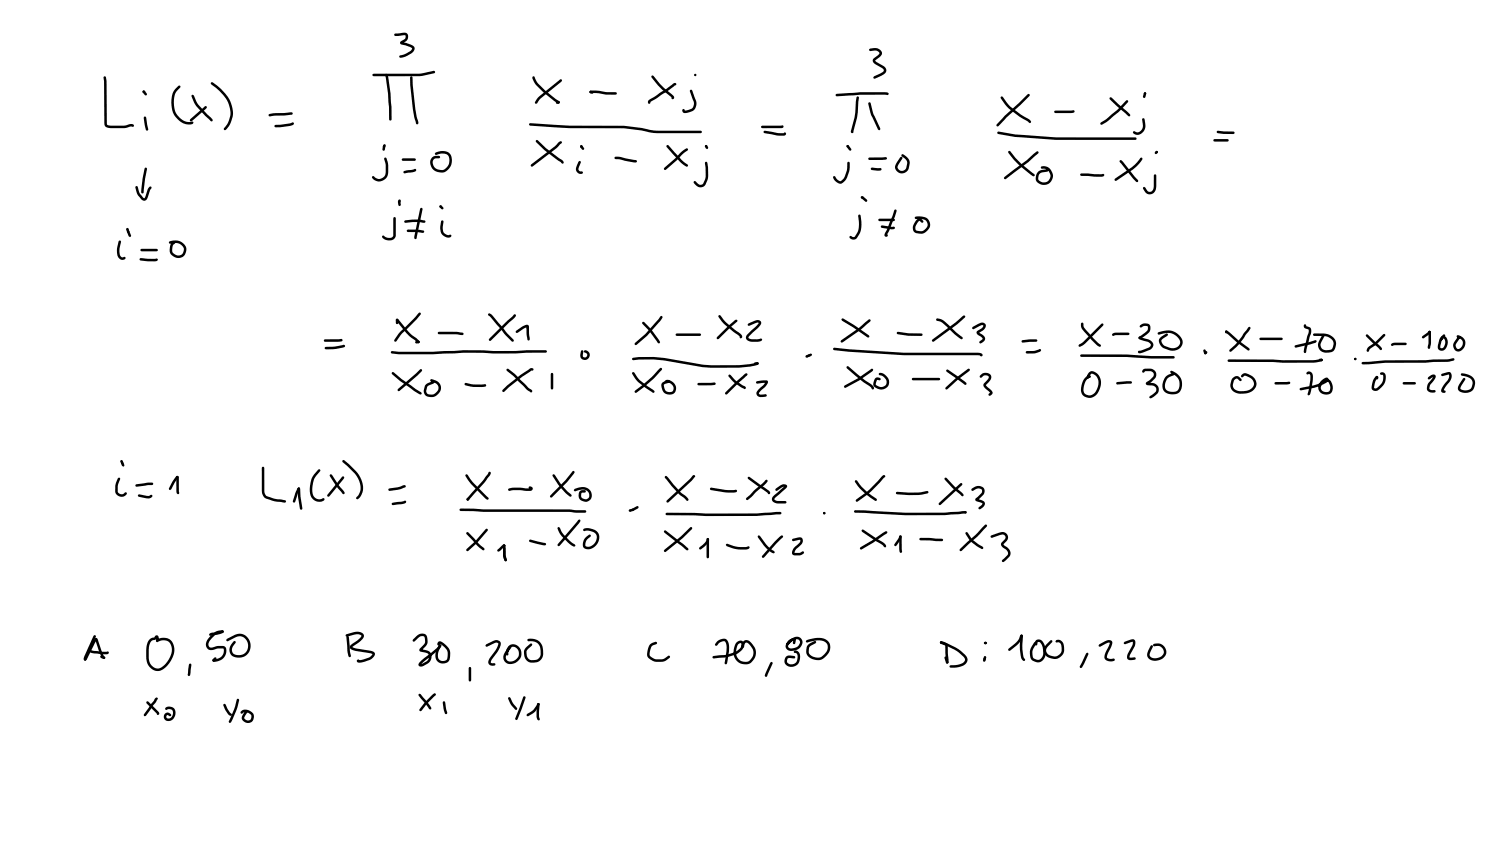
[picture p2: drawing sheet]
<svg xmlns="http://www.w3.org/2000/svg" width="449mm" height="254mm" viewBox="0 0 449 254" stroke-linecap="round" stroke-linejoin="round" font-family="sans-serif">
<g fill="#000">
<path d="M118.3 10.2l2.9-.4a1.39 1.39 0 0 1 1.3 1.2 1.39 1.39 0 0 1-.9 1.5l-.9 .5-.1-.4 3 1a1.3 1.3 0 0 1 .8 1.2 1.3 1.3 0 0 1-1 1.2l-1.3 .7a2.44 2.44 0 0 1-2.3 .5v-.5l2-.6 1.2-.7 .6-.8-.6-.5-2.4-.7a.58 .58 0 0 1-.6-.5 .58 .58 0 0 1 .4-.6l1.1-.7 .1-1-3 .2-.3-.1zM260.8 14.7l1.3-.3a1.75 1.75 0 0 1 1.8 .4 1.75 1.75 0 0 1 .5 1.7l-1.9 1.7 2.4 1.6a1.39 1.39 0 0 1 1 1.2 1.39 1.39 0 0 1-.8 1.3l-2.6 1.3-.5-.1-.1-.3 .3-.3 2.5-1.3 .4-.6-.4-.5-2.4-1.5-.5-.7 .2-.7 1.5-1.2 .2-.6-.9-.6-1.8 .1-.2-.1zM31.2 23h.5l.3 1.3 .1 13.1 1.1 .3h4l2.5-.5a.51 .51 0 0 1 .4 .8h-1l-1.9 .4h-4l-1.1-.2-.6-.4-.2-.8zM43.2 35l.3-.1 .3 .3 .7 3.6-.4 .4-.4-.3-.3-1.4zM53.5 25.7l.3-.1 .4 .4-1.2 1.3a6.4 6.4 0 0 0 2.8 9.2h2.1a.88 .88 0 0 1-1.2 .9 6.3 6.3 0 0 1-5.3-7.7l.6-2.1zM57 35.8l4.4-3.9h.6v.5l-4.5 3.9h-.5zM57.5 28.5l.3-.1 .3 .2 1.4 2.9 3.7 3.7a.9 .9 0 0 1 .5 1.1 .85 .85 0 0 1-1-.6l-4-4.1-1.3-2.7zM63.3 24.7l.3-.1a11.6 11.6 0 0 1 6.3 9.1 6.8 6.8 0 0 1-2.4 5.4l-.4-.4a7.2 7.2 0 0 0-.2-10.2l-1.1-1.3-2.4-1.9zM80.6 34.3l1.3-.3 5.5-.3 .4 .3-.3 .4-6.6 .5-.3-.1zM82.4 37.5l4.9-.6a.51 .51 0 0 1 .9 .2l-.2 .3-.7 .3-3.2 .5h-1.4l-.3-.1zM111.8 22.2l14-.1 4.4-.9 .3 .4-.3 .4-4.4 .9h-13.7l-.3-.1zM115.6 22.2l.2-.1 .5 .6a60.7 60.7 0 0 1 1.2 13.1l-.4 .4-.4-.4-.3-7.6z"/>
<path d="M123.1 23l.3-.1 .3 .3a61.7 61.7 0 0 0 1.4 12.4l.4 .9a.42 .42 0 0 1-.2 .6 .42 .42 0 0 1-.5-.2l-.4-1.1a61.9 61.9 0 0 1-1.4-12.6zM158.8 37l.3-.1a259.8 259.8 0 0 0 28.1 .8l5.3 .7 3.7 .7 14 .1 .3 .4-.3 .3h-13.1l-10-1.4a260.2 260.2 0 0 1-28.1-.8l-.3-.4zM159.8 23h.5l.9 1.8a30.8 30.8 0 0 0 6.4 5.4l.3 .4-.1 .4-.6-.1a24 24 0 0 1-6.6-5.6l-.9-1.7zM161.7 28.9l6.3-5.1 .5 .1 .1 .2-.4 .5-6 4.9-1.1 1.5h-.6v-.4zM166.8 30.5l1-.1a.57 .57 0 0 1-.4 .8 .57 .57 0 0 1-.7-.4zM167.2 30.5l.3-.2 .3 .1 .1 .5-.4 .2-.2-.1zM177 27.2h1.9l3.1 .4h2.7l.3 .4-.3 .4h-2.7l-3.2-.5h-1.6l-.4-.3zM176.9 27.3l.9 .1 .2 .4-.1 .2-.9-.1zM194.5 30.1l5.4-3.5 2.1-1.6h.8v.5l-7.7 5-.1 .5-.3 .2-.4-.4zM195.5 22.7l.2-.1a36.9 36.9 0 0 0 6.4 6.3l.1 .5-.3 .3h-.4l.1-.6-.2 .1a24.6 24.6 0 0 1-6.1-6.2zM207 27l.3-.1 .3 .2 .8 2.3a3 3 0 0 1 .1 3.2l-.7 .6-1 .5a1.71 1.71 0 0 1-2-.1 .51 .51 0 0 1-.1-.6 .51 .51 0 0 1 .6-.2l.1 .4 2-.6a1.83 1.83 0 0 0 .6-2.2l-1.1-3zM228.4 37.8l6.1-.1-.2 .1 .4-.2 .3 .3-.1 .4-.6 .1h-5.7l-.2-.1z"/>
<path d="M229.1 39.3l5.9 .7 .4-.3a.54 .54 0 0 1 .3 .7 .54 .54 0 0 1-.7 .3l-2-.1-3.7-.7-.3-.3zM250.7 28.3l7.2-.6 7.6-.1 .8 .2 .3 .3-.4 .4-8.2-.1-7 .5-.3-.1zM257 29h.5l.2 .3a34.3 34.3 0 0 1-1.7 10.1l-.3-.2 .3 .4-.1 .2-.4 .1-.3-.2v-.5a24.5 24.5 0 0 0 1.5-8.7zM260.5 30.8l.3-.1 .4 .2 .8 3.3 2 4.4v.4l-.3 .1-.4-.3-2-4.3-.9-3.4zM301.4 34.7l6.9-6.5h.5v.6l-2.6 2.6-4.3 3.8-2.4 2.6h-.5v-.5zM299.2 39.6l.4-.2 5 .9 12.1 .9h23.9l.3 .4-.3 .4h-23.9l-12.2-.9-5.1-.9-.3-.4zM300.2 29l.6 .1a16.3 16.3 0 0 0 7.6 6.5l.6 .5a.46 .46 0 0 1 .2 .5 .46 .46 0 0 1-.3 .3l-.8-.6a17.1 17.1 0 0 1-7.9-6.8zM316.3 33.3l5.7-.3 .3 .4-.2 .4-.8 .1h-4.7l-.3-.1zM330.2 36.7l1.7-1 3.1-2.6 2.8-3 .3-.1 .3 .4a32.1 32.1 0 0 1-6.1 5.9l-1.8 1.1-.4-.1zM332.9 29.3l.5-.1 4.7 4.2 .8 .9v.5h-.5l-3.3-2.9-2.2-2.1zM342.7 35.5l.3-.1 .3 .3 .2 1.5a2.52 2.52 0 0 1-2.9 3.1l-.8-.6 .4-.4 .6 .3a1.7 1.7 0 0 0 2-1.9zM365 39.3l5 .1 .3 .4-.3 .4h-3l-1.7-.3-.4-.3z"/>
<path d="M40.7 55.9h.5l.8 2.2 1.3 1.3 1.1-2.9 .4-.5h.6l.1 .3-.5 .8-.8 2.4a1.1 1.1 0 0 1-1.1 .7 1.1 1.1 0 0 1-1-.8l-1-1.4-.5-1.8zM43.5 50.3l.5 .1 .1 .3-.6 2.8-.4 4.2-.4 .3-.4-.3 .1-.9 .4-3.4zM115.3 47.3l.3-.1 .3 .3a8.9 8.9 0 0 1 .5 4.9 2.6 2.6 0 0 1-2.2 2 2.6 2.6 0 0 1-2.6-1.3l.3-.3 .4 .2a1.93 1.93 0 0 0 2 .6 1.93 1.93 0 0 0 1.4-1.7v-.4a7.3 7.3 0 0 0-.5-3.8zM120.6 47.6l3.8-.1 .4 .4-.4 .3h-3.5l-.3-.1zM121.1 51.4l3.4-.8a.51 .51 0 0 1 .2 .6 .51 .51 0 0 1-.5 .4l-2.8 .4-.3-.1zM130.6 45.8a3.8 3.8 0 0 1 4.2 .2 3.5 3.5 0 0 1 .4 3.7 3.5 3.5 0 0 1-3.2 2 3 3 0 0 1-3-3.1 1.88 1.88 0 0 1 1.8-1.9h.9l.3 .4-.3 .4h-.9a1.21 1.21 0 0 0-.9 1.7l.6 1.2 1.6 .6a2.68 2.68 0 0 0 2.5-1.8 2.68 2.68 0 0 0-.8-3 3.9 3.9 0 0 0-2.9 .3l-.4-.1-.1-.3zM159.3 49.3l7.2-5.5 1.2-1.2 .4-.3 .4 .1 .1 .3-.2 .4-1.5 1.3-7.1 5.5h-.5zM160.8 42.1h.5a27.5 27.5 0 0 0 7.1 5.7l.6 .6v.6l-.3 .1-.7-.6a28.9 28.9 0 0 1-7.2-5.9zM173.5 48.5l.4-.3 .3 .4-.7 2.3 .4 .4 .6 .1a.43 .43 0 0 1 .2 .6 .43 .43 0 0 1-.6 .2 1.48 1.48 0 0 1-1.3-1.9zM184.4 47.1h1.8l4.5 .9 .4 .4-.4 .3h-.7l-4-.9-1.3-.1-.4-.3zM199.2 50.3l3.3-2.8a8.2 8.2 0 0 1 3.5-3l.4 .3-.2 .4-1.2 .8-2 2-3.3 2.9h-.5zM200 43.6h.5a30.1 30.1 0 0 0 5.9 6l-.1 .3h-.5a21.6 21.6 0 0 1-5.9-6.1z"/>
<path d="M211.5 48.6l.3-.1 .4 .3 .2 4-.1 .9-.7 1.6a1.9 1.9 0 0 1-2 .8 1.9 1.9 0 0 1-1.5-1.7h.6l1.2 1h.6l.4-.4 .8-2zM254.2 48.6h.6a7.5 7.5 0 0 1-.9 4.9l-.3 .5a1.87 1.87 0 0 1-1.7 1.1 1.87 1.87 0 0 1-1.7-1.2l-.3-.8 .3-.3 1 1.1 .9 .4 .8-.6 .5-.8a9.7 9.7 0 0 0 .8-4.3zM260.5 47.3l5.2-.2 .4 .4-.4 .4-4.9 .1-.3-.1zM261.3 50.4h2.8l.3 .3-.5 .5-2.4-.2-.3-.4zM270.5 46.3a2.02 2.02 0 0 1 2 1.3l.4 1.2-.3 1.8a2.04 2.04 0 0 1-2.7 1.3 2.04 2.04 0 0 1-1.1-2.8l1.2-1.9 .6-.1 .1 .5-1.4 2.2a1.31 1.31 0 0 0 1 1.4 1.31 1.31 0 0 0 1.5-.8l.2-2-.4-.7-1.1-.8zM301.3 53.1l6.7-5.1 2.9-2.6 .5 .1v.5l-2.9 2.6-6.8 5.1h-.5zM302.5 45.3l.3-.1a35.2 35.2 0 0 0 7.3 6.9l.3 .4-.1 .3h-.4a25.9 25.9 0 0 1-7.5-7.2zM312.3 50a2.47 2.47 0 0 1 3 1.2 2.72 2.72 0 0 1-.4 3.7 2.62 2.62 0 0 1-4.2-1.3 2.34 2.34 0 0 1 1.9-2.7l1.5-.2 .3 .4-.3 .4-2.1 .5-.4 .6-.2 1.1a1.93 1.93 0 0 0 2.6 .8 1.93 1.93 0 0 0 .9-2.5l-.2-.4a1.83 1.83 0 0 0-2.1-1l-.3-.1zM324.1 52.1h6.8l.4 .4-.3 .4-.5 .1h-2.2l-3.9-.2-.4-.4zM334.4 53.6l5-3.4 1.7-1.6 .9-1.2 .6-.1 .1 .4-.4 .7-2.4 2.4-5 3.4h-.5zM335.9 48.1h.5l.5 .5 4.4 5.4v.5h-.5l-.9-.9-4-5zM346.2 52.4h.5l.1 .2v3.8a1.86 1.86 0 0 1-1.2 1.7 1.86 1.86 0 0 1-2-.4l-.8-1.2 .4-.5 1.4 1.5a1.13 1.13 0 0 0 1.4-.9z"/>
<path d="M364 41.8l4.2-.1 .4 .4-.4 .4h-3.9l-.3-.2zM35.7 72.2h.5l.1 .3-.5 2.2 .2 1.7a.85 .85 0 0 0 1.3 .6l.3 .1a.83 .83 0 0 1-1.2 .8l-1-.9a4.6 4.6 0 0 1-.2-2.8zM42 77.5l5.3 .1a.66 .66 0 0 1-.3 .7 .66 .66 0 0 1-.6 .1l-4.2-.3-.4-.3zM42.2 74.7l4.8-.1 .4 .4-.4 .4h-4.5l-.3-.1zM50.7 72.5a3.4 3.4 0 0 1 5.2 2.6 2.5 2.5 0 0 1-2.6 2.3 2.5 2.5 0 0 1-2.4-2.6l.4-1.7 1-.7 .3 .3-.7 .9-.3 1.3a1.76 1.76 0 0 0 1.9 1.7 1.76 1.76 0 0 0 1.7-1.9 2.46 2.46 0 0 0-2.6-1.8l-1.6 .2-.3-.1zM118.1 65.2h.5l.1 .2v5.3a2.28 2.28 0 0 1-2 1.5 2.28 2.28 0 0 1-2.1-1.2l.4-.4 .3 .2a1.9 1.9 0 0 0 2.6 .1zM121.3 66.2l.3-.1a11.9 11.9 0 0 1 5.9 .1v.5l-.7 .1a11.1 11.1 0 0 0-5.1 0l-.4-.1zM122.1 68.9h3l1.8 .2 .4 .4-.4 .3-4.5-.2-.4-.4zM126.1 62.4h.6l.1 .4-1.8 8.6-.4 .3-.4-.3 .1-.6zM132.4 66.2h.5l.1 .3-.2 1.8 .1 1a1.55 1.55 0 0 0 2.2 1l.2 .2a.85 .85 0 0 1-1.2 .7l-1.3-.6-.6-.9-.2-1.4zM257.5 64.4l.3-.1 .4 .3a7.2 7.2 0 0 1-1.2 6.8 1.39 1.39 0 0 1-2.2-.3l.3-.4 .8 .4 .6-.2a6.5 6.5 0 0 0 .9-6.2zM263.5 65.7l4.6-.1 .4 .3-.4 .4h-4.3l-.4-.4z"/>
<path d="M264.3 67.7l4 .4a.68 .68 0 0 1-.3 .7 .68 .68 0 0 1-.7 0l-2.8-.5-.3-.3zM268.4 62.9h.5v.4a33.1 33.1 0 0 1-2.9 7.2l-.2-.2h.4a.5 .5 0 0 1-.5 .7 .5 .5 0 0 1-.4-.8zM274.5 65.1a3.5 3.5 0 0 1 4 .8 2.71 2.71 0 0 1 0 3 2.71 2.71 0 0 1-2.7 1.2l-.9-.2a1.77 1.77 0 0 1-.8-2.7l.6-1 .8-.7 .7 .1 .7 .6 .1 .3-.4 .3-.7-.6-.3 .1-1 1.5a.97 .97 0 0 0 .4 1.4l.9 .1a2.09 2.09 0 0 0 2.2-1.3 1.63 1.63 0 0 0-.9-2.2l-2.5-.1-.2-.1zM118.9 95.7h.5l.1 .3v.9l-.4 .3-.4-.3zM118.9 95.7l.3-.1 .4 .3 2.8 3.5 3.4 2.8v.6h-.6l-2.5-2-3.8-4.5zM131.4 99.6l5.5-.1 1.8 .2 .4 .4-.4 .4-1.8-.2-5.2-.1-.4-.3zM146.5 94.1l.4-.1 .9 .7 4.4 5.3 1.8 1.9v.5h-.5l-1.9-1.9-4.3-5.3-.7-.5-.2-.4zM154.8 99.2l2.8-1.7a.72 .72 0 0 1 1.1 .2 .72 .72 0 0 1-.4 1l-.3-.1-.1-.6 .2 .1-3 1.8-.5-.4zM158 98.1l.3-.1 .4 .4 .2 3.4-.4 .3-.3-.3-.2-1.2zM192.7 96.6l.3-.1a21.1 21.1 0 0 1 4.9 5.8v.6l-.3 .1-.4-.3a27.5 27.5 0 0 0-4.5-5.6zM202.7 100.1l7.2-.1 .4 .4-.4 .3h-6.9l-.4-.3zM215.6 94.6h.5a15.5 15.5 0 0 0 5 4.7l1.4 1.3 .1 .6-.4 .3-.7-.9-1.5-1a15.7 15.7 0 0 1-4.5-4.5z"/>
<path d="M224.5 97l2.2-.9a1.01 1.01 0 0 1 1.3 .2 1.01 1.01 0 0 1 0 1.3l-3.3 3.2-.2 .5 1 .4 3-.1a.99 .99 0 0 1-1.4 .9h-1.6a1.36 1.36 0 0 1-1.6-1.8l3.7-3.8-.7-.1-2.3 .9-.4-.3zM252.5 95.6l.4-.1a47.8 47.8 0 0 1 7.9 5.4l-.1 .2-.5 .1-4.4-3.1-3.2-1.9zM269.1 99.6l3.4 .3 3.9 .1 .3 .4-.3 .3a23.2 23.2 0 0 1-7.3-.6zM280.9 95.6l.3-.1 1.4 .4a14.4 14.4 0 0 1 4.2 3.8l1.8 1.4 .2 .3-.4 .4a13.8 13.8 0 0 1-4.5-4l-1.4-1.1-1.6-.6zM291.8 98l2.2-1.1a1.17 1.17 0 0 1 1.7 .5 1.17 1.17 0 0 1-.7 1.6l-1.4 .8 .1-.1 .7 .5a1.3 1.3 0 0 1 1.1 1.1 1.3 1.3 0 0 1-.7 1.4l-.6 .3-.4-.1 .1-.6 .8-.8-1-.9a.83 .83 0 0 1-.7-.6 .83 .83 0 0 1 .3-.9l1.2-.7 .4-.8h-.6l-2.3 1.1-.4-.3zM324.3 96.8h.6l.3 1.4a27.9 27.9 0 0 0 4.9 5.1l.1 .6-.5 .1a27 27 0 0 1-5.2-5.5l-.3-.8zM342 97.5l.4-.3a1.6 1.6 0 0 1 1.9-.1 1.6 1.6 0 0 1 .8 1.6l-.5 1.1-2.7 1.9-.3-.1v-.5l2.5-1.9 .2-.7-.1-.7h-1l-1 .4-.4-.3zM367.5 99.2l.5-.1 1 .7 2.5 2.3 3.2 2.4v.5h-.5l-3.2-2.3-3.2-2.9h.1l-.3-.1zM391.2 97.3h.5l.1 .6 1.2 .3 .3 1-1.5 6.3-.4 .4-.3-.4v-.6l1.5-5.7-.1-.4-1.1-.4a.76 .76 0 0 1-.2-1.1zM428.5 99.3l.6 .1 .1 .3v3.5l-.2 1.1-.4 .3a1.05 1.05 0 0 1-.1-1.6zM97.2 101.9l5.2-.3 .4 .4-.3 .4-1 .1h-4l-.3-.1zM97.5 104.1l3.2-.2 2.4-.5 .4 .4-.3 .3a13.7 13.7 0 0 1-5.7 .6z"/>
<path d="M117.3 105.4l.3-.1a154 154 0 0 0 21.4-.3l9 .3 15.7-.3 .4 .4-.4 .4-15.7 .2a115.4 115.4 0 0 0-18.1 .2h-10.3l-2-.2-.4-.4zM117.6 111.7l.5-.1 2.4 2.1 5.8 3.9 .1 .6-.4 .1-1.7-1-4.3-3-2.4-2.1zM125.6 93.8h.5l.1 .5-4.1 4.3a11.6 11.6 0 0 0-3.2 3.7l-.6 .1v-.5a12.2 12.2 0 0 1 3.3-3.8zM119.4 116.7l6.6-5.9h.5v.5l-1.3 1.3-5.4 4.6h-.5zM124.6 102.4l.9-.2 .4 .3-.3 .4-.7 .1-.3-.1zM129.1 113.8l.4-.1 1.3 .4a2.52 2.52 0 0 1 1.5 2.5 2.52 2.52 0 0 1-1.8 2.3l-1.8 .1a1.72 1.72 0 0 1-1.6-2l.4-1.3 .4-.5 1.9-.9 .4 .1 .1 .3-.3 .3-1.9 1-.2 1.4 .5 .8a2.28 2.28 0 0 0 3-1.3l.1-.8-.3-.7-.7-.6-1.4-.5zM139.4 114.9l.4-.1a12.3 12.3 0 0 0 5.5 .4l.4 .1 .2 .3-.3 .3-.5 .1a13.3 13.3 0 0 1-5.5-.4l-.3-.4zM146.7 101.6l7.7-7.4a.61 .61 0 0 1 .3 .6 .61 .61 0 0 1-.4 .5l-7 6.8h-.6zM150.7 116.9a44.3 44.3 0 0 1 8-6.2l.7-.3a.41 .41 0 0 1 .5 .2 .41 .41 0 0 1-.3 .6l-.4 .1a44.6 44.6 0 0 0-7.9 6.2h-.6zM152 110.7l.3-.2a31.4 31.4 0 0 1 6 5.6l1.2 .9 .1 .6h-.5l-1.2-.8-4-4.1-1.9-1.5zM165.3 111.9h.5l.2 .3v4.2l-.4 .4-.4-.4zM174.4 105.1h.5l.1 .3-.1 1.6 .7 .2 .4-.4 .1-.5-.9-.6a.55 .55 0 0 1 .4-.7 .55 .55 0 0 1 .6 .3 1.43 1.43 0 0 1-.1 2.5 1.43 1.43 0 0 1-2-1.6z"/>
<path d="M189.7 107.4l.2-.1a29.6 29.6 0 0 1 9.4 .1l11.6 2a55.2 55.2 0 0 0 15.4-.5l.9-.3 .3 .1v.6l-.3 .1a15.8 15.8 0 0 1-5.5 .9l-11-.2-11.5-2-3.1-.3-6.2 .2-.2-.1zM189.7 111.7h.6a9.7 9.7 0 0 0 3.9 4.1l1.9 1.3 .3 .4-.4 .3-.6-.3a12.7 12.7 0 0 1-5.8-5.4zM198 94.9l.4-.2 .3 .4-.7 1.3a33.4 33.4 0 0 1-7.3 7.1l-.4-.4a49.4 49.4 0 0 0 7.3-7.5zM190.5 117.2a36.5 36.5 0 0 0 7.5-6.8l.2-.1 .4 .4-.7 .8a29.9 29.9 0 0 1-7.2 6.3l-.4-.3zM198.6 114.8l.7-.4 1.5-.2v.5l-1.7 .7 .2 1a1.57 1.57 0 0 0 2.6 .8v-.1a1.53 1.53 0 0 0-.6-2l-1-.4-.6 .1a.5 .5 0 0 1-.2-.6 .5 .5 0 0 1 .6-.3 2.47 2.47 0 0 1 2.4 1.3 2.47 2.47 0 0 1-.3 2.7 2.36 2.36 0 0 1-3.6-1.2l-.2-1.3zM209.3 114.9l5-.2 .4 .4-.3 .3-1.1 .2h-3.8l-.2-.1zM215.1 101.1l4.9-4.7a.64 .64 0 0 1 .6-.5 .64 .64 0 0 1 .6 .3l-5.6 5.4h-.5zM217.6 117.7l5.6-5.4 .6-.4 .3 .1-.1 .6-5.9 5.6h-.5zM218.6 112.4h.5a10.9 10.9 0 0 0 3.9 3.3l.7 .4-.1 .5h-.5l-1.3-.8a8.8 8.8 0 0 1-3.3-3.1zM226.9 108.7l.3-.1 .3 .2v.5l-.3 .1-.4-.2zM226.8 114.4l3.1-.3a.62 .62 0 0 1 .5 .4 .62 .62 0 0 1-.2 .6l-2.6 2.9 .5 .3 1.5-.1 .3 .1v.5l-1.8 .3a1.13 1.13 0 0 1-1.1-.6 1.13 1.13 0 0 1 .2-1.3l1.8-1.7 .6-1 .3 .3-2.8 .3-.2-.1zM226.2 108.8l1-.2 .4 .4-.4 .4h-.7l-.3-.1z"/>
<path d="M250 104.4l.3-.1a307.2 307.2 0 0 0 43.4 1.5l.8 .3 .2 .4-.4 .4-.2-.1-.1-.5 .1 .4-.5-.1a306.5 306.5 0 0 1-43.4-1.6l-.3-.4zM252.3 102.1l5.4-3.8 2.8-2.5h.6v.6l-3 2.5-5.4 3.8-.5-.1zM253.3 115.6a29.5 29.5 0 0 0 8-5l.5 .1v.5a31.3 31.3 0 0 1-8.2 5.1l-.5-.4zM254 109.9h.5a45.7 45.7 0 0 0 7.2 5.7l.4 .6v.5h-.6l-.5-.7a33.7 33.7 0 0 1-7.1-5.8zM263.7 111.9a2.62 2.62 0 0 1 2.6 1.3 2.62 2.62 0 0 1-.2 2.9 2.59 2.59 0 0 1-4.2-.9v-.1a2.28 2.28 0 0 1 .9-1.8h1.1l.3 .4-.4 .4-.7-.2-.3 .8-.1 .6 .9 .6a1.54 1.54 0 0 0 1.9-.2 1.54 1.54 0 0 0 .2-1.9l-.9-1-1.1-.4zM273.6 113.4l8-.1 .4 .4-.4 .4h-7.7l-.3-.1zM279.7 101.8l7-5.1 2.1-1.9 .7-.1-.1 .6-2.3 2-7 5.1h-.5zM283.7 116.2l3.2-3 3.4-2.6 .5 .1v.5l-3.4 2.6-3.2 2.9h-.6zM283.9 110.9h.5l5 3.5 .4 .4v.5h-.5l-5.4-3.8zM293.9 112.7l.5-.5a1.64 1.64 0 0 1 2-.4 1.64 1.64 0 0 1 .8 1.8l-1.5 1.9 1.3 1.3a.95 .95 0 0 1 .7 1.1 .95 .95 0 0 1-1.1 .7l-.1-.3 .5-.6-1.6-1.3-.4-.9 .1-.5 1.4-1.5 .1-.6-.5-.3h-.7l-1.2 .7-.4-.4zM306.5 102.1l2.4-.3h1.9l.4 .3-.4 .4-4 .3-.3-.2zM307.8 105.4l2.5-.2 1.6-.6a.49 .49 0 0 1 .3 .6 .49 .49 0 0 1-.5 .4l-1.3 .4h-2.4l-.2-.1z"/>
<path d="M323.7 103.3l1.3-.8 5.4-5.4h.5v.5l-5.7 5.7-1.3 .7-.4-.4zM324.1 106.4l13.9-.1 7.3 .5h6.7l.3 .1v.5a89.4 89.4 0 0 1-14.3-.3l-13.6-.1-.4-.4zM326.6 111.7l.7-.4a3.4 3.4 0 0 1 2.7 4.9 3.5 3.5 0 0 1-3.5 3.1 2.31 2.31 0 0 1-2.3-2.6 4 4 0 0 1 2.4-4.1l.5 .1 .1 .2-.1 .3-.5 .1a4.1 4.1 0 0 0-1.5 4.2l.4 .6a2.08 2.08 0 0 0 3.1-.6 3.6 3.6 0 0 0-.1-5l-1.1-.4-.6 .8a.43 .43 0 0 1-.3 .5 .43 .43 0 0 1-.5-.2zM333.7 100l1.1-.3h3.6l.4 .4-.4 .4h-3.6l-.9 .2-.4-.3zM334.9 114.7l4.3-.4 .4 .4-.4 .4-4 .2-.3-.1zM341.6 101.1l.3-.1 2.4 .7a1.65 1.65 0 0 1 1.5 1 1.65 1.65 0 0 1-.3 1.8l-3.2 1.4a.68 .68 0 0 1-1-.3l.1-.3 .3-.2 .4 .3-.3-.2 3.1-1.2a.8 .8 0 0 0 .3-.9 .8 .8 0 0 0-.8-.5l-2.5-.8a.49 .49 0 0 1-.3-.7zM342.9 110.8l.5-.2 1.7-.1a1.79 1.79 0 0 1 1.6 1.1 1.79 1.79 0 0 1-.3 1.9l-2 1.7-.1-.4h1.2a1.97 1.97 0 0 1 1.9 1.1 1.97 1.97 0 0 1-.2 2.1l-1.4 1.2-.6 .3-.4-.1-.1-.3 .3-.4 1.2-.8 .6-.7a1.21 1.21 0 0 0-1-1.6l-1.4-.1a.57 .57 0 0 1-.7-.3 .57 .57 0 0 1 .4-.7l.8-.6 1.1-1.2a1.01 1.01 0 0 0-.7-1.4h-1.8l-.5 .5-.4-.4zM347.3 99.8a7.6 7.6 0 0 1 3.9-.7 3.7 3.7 0 0 1 3.4 4.3 3 3 0 0 1-4 1.6l-1.5-.6a2.02 2.02 0 0 1-1.4-1.6 2.02 2.02 0 0 1 .9-2l1.3-.8 .5 .4-1.7 1.3a1.08 1.08 0 0 0 .3 1.7l1.9 .9a2.05 2.05 0 0 0 2.2-.1 2.05 2.05 0 0 0 .8-2.1 4 4 0 0 0-4-2.2l-2.3 .5-.3-.1zM351.1 111.3l.4-.1a4.1 4.1 0 0 1 2.3 6.3 3.1 3.1 0 0 1-5.1-1.4 3.6 3.6 0 0 1 2-3.8l1.3-.5 .4 .4-.3 .3-1.6 .7-.6 .6a3.2 3.2 0 0 0-.3 2.7 2.69 2.69 0 0 0 3.5 .7 3.2 3.2 0 0 0-.8-4.7l-1.1-.6-.2-.4zM368.3 107.9l25.7 .1 2.4-.4 .4 .4-.4 .4-2.4 .4h-9.3l-2.8-.2-13.3-.1-.4-.3zM374.4 98.2l.6-.1 .1 .4-1.9 2.6a15.1 15.1 0 0 1-4.1 4.4l-.4-.4 .1-.2a20.1 20.1 0 0 0 4.6-5.3zM369.8 113.4l.8-.6h.7l1.2 1.1-.4 .4-.9-.7a.92 .92 0 0 0-1.1 .6l-.3 1.2a1.9 1.9 0 0 0 2.2 1.9 4.7 4.7 0 0 0 3.3-.7 1.86 1.86 0 0 0 .8-1.7 1.86 1.86 0 0 0-1.1-1.6l-1.5-.6-.9 .5-.3-.1a1.14 1.14 0 0 1 1.8-1.1 3.5 3.5 0 0 1 2.8 2.7 3 3 0 0 1-3 3.3 4.5 4.5 0 0 1-4.1-.7l-.5-.7-.3-1 .4-1.6z"/>
<path d="M377.9 101.4l6.5-.2 .4 .4-.4 .4h-6.3l-.2-.1zM382.4 114.7l4.3-.3 .3 .4-.6 .5h-3.8l-.2-.1zM388.4 103.6l6.1-1.6 .5 .4-.3 .3-1.9 .6-4 1-.4-.1zM389.9 116.5l.2-.2a16.7 16.7 0 0 0 7.1-2l.6-.5 .1 .2-.3 .2a2.55 2.55 0 0 0-1.4 2.1v.2a1.44 1.44 0 0 0 1.8 1.1 1.44 1.44 0 0 0 1-1.7l-.4-1.1-.8-.7 .5-.4a2.79 2.79 0 0 1 .8 4.3 2.27 2.27 0 0 1-2.7 0 2.27 2.27 0 0 1-.8-2.5 3 3 0 0 1 2.6-2.2 .95 .95 0 0 1 .2 1 .95 .95 0 0 1-.8 .6 17.4 17.4 0 0 1-7.3 2.2l-.4-.1zM392 111.6a1.25 1.25 0 0 1 1.4 .1 1.25 1.25 0 0 1 .4 1.4l-.5 4.1-.4 1.2-.3 .2-.4-.4 .9-5.2-.1-.6-.4-.3a.49 .49 0 0 1-.8-.2zM396.1 107.7h.6v.5h-.6zM395.7 107.6a.69 .69 0 0 1 1.1 .3l-.1 .3-.8 .1-.3-.4zM393.9 100.1l3.2-.1a3.3 3.3 0 0 1 3.6 3.6l-.5 1.5-.9 .5a3.3 3.3 0 0 1-3.3-.5l-.6-1v-1l1.2-2.7 .4-.2 .3 .5-.9 1.8a1.6 1.6 0 0 0-.1 1.8 1.6 1.6 0 0 0 1.7 .7l1.4-.3 .6-1.2a2.36 2.36 0 0 0-2.5-2.7l-3.3-.1-.4-.3zM408.5 108.6l6.9-.5 12.2-.1 6.5-.2 1.8-.4 .4 .4-.3 .3-1.3 .4-7.1 .3h-12.1l-6.7 .5-.3-.1zM410.4 104.1l.1-.1a17.7 17.7 0 0 0 4.4-3.8h.5l.2 .3a15.3 15.3 0 0 1-4.5 4l-.6 .9h-.5l-.1-.4zM409.8 100.4h.5l3.8 3.5a.61 .61 0 0 1 .4 .5 .61 .61 0 0 1-.3 .6l-4.4-4.1zM412.8 112.8l.2-.1 .4 .3-.1 .7h-.5z"/>
<path d="M412.7 112.8h.5l.1 .6h-.5zM412.6 113l.4-.3 .3 .1 .1 .3-.2 .3a3.9 3.9 0 0 0-1 2.8l.2 .3 .6-.1a3.6 3.6 0 0 0 1.9-3.6l-.1-.4-.8-.1a.62 .62 0 0 1 .3-.6 .62 .62 0 0 1 .7 0l.2 .1a2.93 2.93 0 0 1-.4 3.8l-1.4 1.4a1.22 1.22 0 0 1-2-.9l.4-2zM417.4 103l1.1-.2h3.1l.4 .3-.4 .4h-3.4a.64 .64 0 0 1-1-.1zM420.8 114.7l3.6-.1 .3 .3-.3 .4h-3.3l-.4-.4zM426.6 100.8l1.7-1.2a.45 .45 0 0 1 .4-.3 .45 .45 0 0 1 .5 .3l-.5 .6-1.6 1.2h-.5zM428.4 113.1l.6-.4a.84 .84 0 0 1 1.1-.4 .84 .84 0 0 1 .4 1.1l-1.5 2-.3 1.2 .5 .3 1.3 .2a.75 .75 0 0 1-.4 .7 .75 .75 0 0 1-.8-.1 1.42 1.42 0 0 1-1.1-2.2l1.7-2.6 .1 .2-1.4 .7-.4-.4zM432.3 112.2l1.8-.6a1.2 1.2 0 0 1 1.3 .6 1.2 1.2 0 0 1-.1 1.4l-2.3 3.6-.1-.2a.43 .43 0 0 1 .6 .3 .43 .43 0 0 1-.2 .5l-.8-.1-.2-.5a4.4 4.4 0 0 1 1.8-3l.6-1.1-.1-.8-2 .5-.2-.1zM432.9 100.4l.2-.2 .4 .4-1 1.3-.5 2.1 .1 .4h.7a2.23 2.23 0 0 0 .4-2.7l-.2-.2-.6 .6-.3-.1-.1-.4a1.1 1.1 0 0 1 1.3-.8 1.1 1.1 0 0 1 .9 1.2 2.29 2.29 0 0 1-1.9 3.2 1.31 1.31 0 0 1-.9-2.2l.5-1.5zM437 100.6l.4-.1a2.43 2.43 0 0 1 2.1 2.7 2.43 2.43 0 0 1-2.6 2.1 1.95 1.95 0 0 1-.8-2.5l1.3-1.9h.5l.1 .4-1.4 2.1 .5 1.2a1.64 1.64 0 0 0 1.7-1.5 1.64 1.64 0 0 0-1.3-1.8l-.5-.2zM438.3 112a3.5 3.5 0 0 1 4.1 2.4l-.1 1.6a2.87 2.87 0 0 1-5 .7l.3-1.3 1.3-1.9 .3-.2 .2 .1 .1 .5-1.5 2.6a2.22 2.22 0 0 0 3.4-.4l.3-.8a1.81 1.81 0 0 0-1.5-2.2l-1.7-.4-.3-.4zM102.8 138h.5a13.6 13.6 0 0 1 5.1 5.9 4.5 4.5 0 0 1-1.2 5.8l-.4-.3a4.5 4.5 0 0 0 .6-5.9 13.9 13.9 0 0 0-4.6-4.9zM35.3 143.4l.4-.2 .4 .4-.8 2.2v1.7l.4 .5a1.15 1.15 0 0 0 1.7-.3h.6a1.4 1.4 0 0 1-1.9 1.2 1.83 1.83 0 0 1-1.5-1.6v-1.9z"/>
<path d="M40.7 145.3l3.8-.6h1.1l.4 .4-.4 .4-4.6 .5-.3-.1zM41.5 148.3l3.4 .3a.42 .42 0 0 1 .5-.1 .42 .42 0 0 1 .2 .5l-.7 .4h-1.1l-2.2-.4-.3-.4zM52.8 142.9l.4-.2 .3 .4-2.2 3.7-.3 .2-.3-.1v-.5zM52.9 142.8h.5l.2 .5 .2 4.6-.4 .3-.3-.2-.2-.5zM78.6 140l.3-.1 .4 .4v7l.3 .9 .5 .6a15 15 0 0 0 5.1 1.2l.5 .1v.5a13.3 13.3 0 0 1-6.3-1.3l-.6-.9-.3-1.1zM89.3 146.4l.3-.2 .4 .4-1.4 3.9-.4 .2-.4-.4zM89.5 146.2l.4 .1 .1 .3-.2 .3-.5-.1-.1-.2zM89.4 146.3h.5l.1 .4 .1 2.2 .6 3.6-.4 .4-.3-.3-.6-3.6zM95.4 140.8h.6v.5a6.6 6.6 0 0 0-2.3 5.3 2.39 2.39 0 0 0 2.4 3.1l.9-.3 .3 .1a1.04 1.04 0 0 1-1.1 1 3.1 3.1 0 0 1-3.3-3.9 7.2 7.2 0 0 1 2.5-5.8zM102.6 143l.6-.1 .1 .3-.4 .6-4.1 5-.6 .1v-.5zM99 142.3l.6 .1 1.9 3 1.6 1.9 .3 .5-.1 .3-.6-.1-1.8-2.2-2-3.1zM116.6 146.6l3.1-.6 1-.4a.53 .53 0 0 1 .7-.1 .53 .53 0 0 1 .2 .6l-1.7 .6-3 .5-.3-.1z"/>
<path d="M117.6 150.9l4.2-.7a.85 .85 0 0 1-1.2 1l-2.8 .3-.2-.1zM137.9 152.6l32.9 .2 4.7 .2 .4 .4-.4 .4-4.7-.3h-25.8l-6.8-.2-.4-.4zM146.6 141.5l.5 .1v.7l-1.8 2.4-4.7 5.3h-.6v-.5l4.8-5.3zM140 149.5l.5-.1 .2 .4-.1 .2-.5 .1-.2-.3zM139.7 142.3l.6 .1 1.5 2.2 4.8 4.9a.61 .61 0 0 1-.6 .3 .61 .61 0 0 1-.5-.4l-4.3-4.3-1.6-2.3zM139.9 159.6h.6l3 3.4 1.7 1.4v.6h-.5l-1.7-1.5-3.1-3.3zM152.5 146.6l.2-.1a20.5 20.5 0 0 1 6.3 0l.1 .2a.42 .42 0 0 1-.4-.4 .42 .42 0 0 1 .3-.4 .7 .7 0 0 1 .8 .6 .7 .7 0 0 1-.8 .7l-3-.2-3.2 .2-.3-.1zM171.7 141.4l.6-.1v.5l-2.1 2.7-4.6 4.6h-.5v-.5l4.5-4.6zM165.8 142.3l.6 .1a18 18 0 0 0 5 5.9l.1 .3-.4 .4-1.2-.9a20.2 20.2 0 0 1-4.2-5.5zM167.3 158.1l.3-.1 .3 .3 1.2 2 1.8 1.9 1.5 1 .2 .4-.1 .2-.8-.1-1.3-1a9.1 9.1 0 0 1-2.8-3.3l-.4-.9zM172.3 146.6a4.1 4.1 0 0 1 4-.2 2.1 2.1 0 0 1 .9 3.3 2.1 2.1 0 0 1-3.4-.1 1.72 1.72 0 0 1 .8-2.6h.8l.4 .4-.4 .3h-.8a1.16 1.16 0 0 0 0 1.7l.8 .3a1.41 1.41 0 0 0 1.4-1.4 1.41 1.41 0 0 0-1.4-1.4h-1.4l-1.5 .5-.4-.4zM199.2 159.1h.5l5.2 4 1.5 1.3v.6l-.6-.1-6.5-5.2z"/>
<path d="M200 150.1l6.9-6.4 .9-1.1h.6v.5l-1 1.2-6.9 6.3h-.5zM199.7 153.9l27.3 .1 7-.5 .4 .4-.4 .4-7 .4-15.2 .1-11.8-.3-.4-.4zM199.5 142.8h.5l4 4.7 1.6 1.2a1.14 1.14 0 0 1 .8 1.4l-.6-.1-2.4-2-3.9-4.7zM213 146.3l.4-.1a21.6 21.6 0 0 0 6.9 .7l.4-.1 .4 .4-.3 .4-.4 .1a22.1 22.1 0 0 1-7.1-.7l-.4-.4zM223.9 149.3l5.7-5.3 .6-.1v.5l-.4 .6-2.8 2.3-1.6 1.8-1.3 .9-.4-.4zM224.4 143.1l.4-.1 5.8 4.1 .4 .5-.1 .5h-.5l-.2-.3-5.8-4.2zM232.7 146.5l1.9-1.2a.8 .8 0 0 1 1.2 0 .8 .8 0 0 1 0 1.1l-3 2.6-.5 .7 .9 .5h2.3l.4 .4-.1 .3-2.5 .1a1.37 1.37 0 0 1-1.4-.4 1.37 1.37 0 0 1-.2-1.4l3.7-3.5 .1 .3h-.7l-1.9 1.2-.4-.4zM256.3 153.1l3.1-.1a173.9 173.9 0 0 0 25.8 .5l4.4-.2 .4 .3a.97 .97 0 0 1-1.3 .4l-4.4 .4a187.9 187.9 0 0 1-24.9-.6h-2.9l-.4-.4zM256.8 149.8a37.1 37.1 0 0 0 7.9-7.1l.5-.2 .4 .3-.6 .6a29 29 0 0 1-8 7.1l-.3-.4zM256.5 144.1h.6a15.9 15.9 0 0 0 5.8 5.4l.2 .4-.4 .3a16.9 16.9 0 0 1-6.3-5.9zM258.5 158.9l.5-.1 6 3.9 .7 .8v.6l-.3 .1-.8-.8-6-3.9zM268.8 147.6l.3-.1a21 21 0 0 0 9-.3l.3 .1v.5a4.1 4.1 0 0 1-2.9 .6l-6.4-.2-.4-.3z"/>
<path d="M281.6 150.8l6.5-5.9h.5v.6l-6.4 5.9h-.6zM283.4 143.3h.5l2.3 2.5 2.5 2.1 .4 .6-.4 .4-.8-.7a21 21 0 0 1-4.6-4.6zM289.7 159.6l.6 .1a9 9 0 0 0 4.4 4.2l.3 .4-.1 .3-.6-.1a9.7 9.7 0 0 1-4.7-4.4zM291.5 146.5l.8-.4a1.8 1.8 0 0 1 2.2-.3 1.8 1.8 0 0 1 .7 2.1l-2 2.1v-.4l1.2 .4a1.23 1.23 0 0 1 1.1 1.1 1.23 1.23 0 0 1-1 1.3l-.6 .3-.3-.1a.87 .87 0 0 1 .7-1 .4 .4 0 0 0 .4-.4 .4 .4 0 0 0-.3-.4l-1.4-.5a.58 .58 0 0 1-.5-.5 .58 .58 0 0 1 .5-.6l1.5-1.5a.95 .95 0 0 0-.3-1.2 .95 .95 0 0 0-1.1 0l-1.4 .7-.4-.4zM145.7 158.6h.5l.1 .6a29 29 0 0 1-6.1 6.1l-.4-.4 .1-.2 2.7-2.4zM150.9 163.3h.5l.2 .3-.1 .3h-.5l-.2-.3zM149.3 164.7l1.6-1.4h.6v.6l-1.7 1.4h-.6zM151 163.3l.2-.1 .4 .3v3l.5 1.5-.4 .3a1.42 1.42 0 0 1-.8-1.5zM151 164.2l.3-.1 .3 .3 .1 2.1 .3 1.4-.3 .4-.4-.4v.1l-.4-1.4zM158.8 161.9l.3-.1 4.4 1 .3 .4-.4 .4-2.2-.5-2.3-.6-.2-.3zM173.4 156l.3-.2 .4 .3-.5 .9-5.7 6.7h-.6v-.5zM175.1 158.6l.5-.2a4.6 4.6 0 0 1 3.2 .8 3.3 3.3 0 0 1 .6 3.6 3.3 3.3 0 0 1-3.2 1.9 1.35 1.35 0 0 1-1.3-1.8 2.86 2.86 0 0 1 1.1-2l.7-.5h.4v.6l-.7 .5a2.13 2.13 0 0 0-.8 2.3h.1a2.57 2.57 0 0 0 2.8-1 2.57 2.57 0 0 0-.1-3l-1.6-.6-1.6 .1-.3-.4z"/>
<path d="M199.3 164.9l5-4.1 2.7-2.7h.5l.2 .3a40.2 40.2 0 0 1-8.2 7.2l-.4-.4zM212 161.4a.53 .53 0 0 1 .7 .2 .53 .53 0 0 1-.1 .7l-1.3 1.7-1 .7h-.5v-.6l1.7-1.5zM212 161.4h.6l.1 .3v5.4l-.4 .3-.4-.3zM217.8 163.2l.4-.1 3.3 .9 3.3-.1a.92 .92 0 0 1-1.2 .9h-2.2l-1.7-.4-1.7-.6-.3-.4zM227.4 160.7h.5a13.6 13.6 0 0 0 3.6 4.1l.7 .4 .2 .4-.1 .2-.4 .1-.9-.5a14.3 14.3 0 0 1-3.7-4.3zM232.4 162.4l1.8-1.7h.6v.5l-1.9 1.7-3.7 4.3h-.6v-.5zM237.6 161.7l1.8-.5a1.18 1.18 0 0 1 1.4 .7 1.18 1.18 0 0 1-.5 1.4l-1.6 1.5-.4 1h1.5l1-.5 .3 .1a.93 .93 0 0 1-.9 1.1h-2.2l-.4-.4v-.6a3.2 3.2 0 0 1 1.5-2l.8-.9 .1-.7-2.1 .4-.2-.1zM258.1 164.1l3.3-1.9 3.4-2.4 .9-.5 .4 .1 .1 .3-.2 .3-4.1 2.8-3.5 2-.4-.1zM269.9 160.6l.5 .1 .1 .2-.3 .8-1.3 1.9-.6 .1v-.5zM269.8 160.7l.3-.2 .4 .4 .1 4.5-.4 .4-.4-.3-.1-.8zM275.9 161.4l2.9-.1 3.7 .2 .4 .4-.4 .4-6.4-.3-.4-.3zM287.9 164.7l4.7-4.3 2.9-3h.5v.5l-2.2 2.3-5.4 5h-.5z"/>
<path d="M297.2 160.7l3.1-1.1a1.63 1.63 0 0 1 1.8 .7 1.63 1.63 0 0 1-.2 2l-.9 .9 .1 .2a3.1 3.1 0 0 1 2 2.8l-.3 .7-1.1 1.2-.6 .4h-.5l.1-.6 1.6-1.6a1.35 1.35 0 0 0-.8-1.7 1.33 1.33 0 0 1-1-1.9l1.1-1.3v-.6l-.4-.4-.8-.1-2.9 1-.3-.1zM28.5 191.5l.3-.2 .4 .4-3.1 6-.4 .4-.4-.1-.1-.5zM25.2 197.5l.5-.1 .2 .3-.1 .3-.4 .1-.3-.4zM26.4 194.8l.4-.1a11.4 11.4 0 0 0 5.2 .7h.6a.59 .59 0 0 1-.7 .8l-4.2-.3-1.2-.5-.2-.3zM28.1 190.7l.3-.3 .3 .1v.5l-2.9 6.5v.5l-.3 .1a.8 .8 0 0 1-.2-1.3zM28.5 191.4l.5-.1 .3 .4 1.1 3.4 1.2 2.2-.1 .2-.7-.1-.5-.8-1.7-4.6h.1l-.3-.3zM30.1 196.7l.4-.1 1 .4v.5l-.4 .1-.8-.3-.3-.3zM44.9 191.7l1.4-.5a.69 .69 0 0 1 .8-.7 .69 .69 0 0 1 .5 .9l-.1 .7-.3 .1-.3-.4-.1-.6h.3a1.86 1.86 0 0 1-1.5 .9l-.5 .6-.3 1-.2 3.6a2.67 2.67 0 0 0 3.7 2.9 6 6 0 0 0 2.9-6.8l-.3-.6a2.82 2.82 0 0 0-3.8-.2l-.4-.4a3.3 3.3 0 0 1 4-.6 3.3 3.3 0 0 1 1.6 3.7 6.9 6.9 0 0 1-4.8 5.9 3.8 3.8 0 0 1-3.6-3.9v-2.3a4.5 4.5 0 0 1 1-3.3zM56.8 199.1h.5l.1 .3-.4 3-.3 .3-.4-.3zM62.9 190l2.1-.4 1.7-.6 .3 .1a.7 .7 0 0 1-.8 1l-3.1 .6-.4-.4zM64 197.5l.6-.4 .4 .4-.9 .9-.4-.4zM63.8 197.8h.6v.5h-.6z"/>
<path d="M63 190.9l.8-.8a3.8 3.8 0 0 1 3-1.1l.3 .4-.5 .3a3 3 0 0 0-2.3 .9l-1.4 1.6a1.08 1.08 0 0 0-.4 1.4 1.08 1.08 0 0 0 1.3 .6l1.4-.5 2 .1a2.32 2.32 0 0 1-.3 3.7 4.1 4.1 0 0 1-3 .9l-.2-.3 .5-.4a2.53 2.53 0 0 0 2.8-3.2h-1.5l-1.2 .3a1.68 1.68 0 0 1-2.5-1.4v-.2a3.6 3.6 0 0 1 1.2-2.3zM68 191.6l2.4-1.2a3.5 3.5 0 0 1 4.6 2.2 3.5 3.5 0 0 1-2.3 4.5 2.81 2.81 0 0 1-3.7-1.4l-.2-.9 .2-.9 1.4-1.7 .3 .4-.6 1a1.68 1.68 0 0 0-.4 1.9 1.68 1.68 0 0 0 1.6 1 2.8 2.8 0 0 0 3.1-2.9 2.8 2.8 0 0 0-3.2-2.7l-2.9 1.4-.3-.1zM103.7 190.3l3-.8a1.77 1.77 0 0 1 2.5 1.3 3.4 3.4 0 0 1-2 2.1l-1.5 1.2 5.5 1a1.14 1.14 0 0 1 1.3 .9 1.14 1.14 0 0 1-.7 1.3l-.9 .6-3 .8a.63 .63 0 0 1-.7-.1 .63 .63 0 0 1-.1-.6l.3-.3 .3 .1 .1 .4-.2-.2 3.1-.8 1-1-6.1-1.3a.83 .83 0 0 1-.7-.7 .83 .83 0 0 1 .5-.9l2.3-1.6 .7-1a1.25 1.25 0 0 0-1.6-.5l-2.8 .7-.2-.1zM104 190.8l.3-.1 .4 .3 .2 4 .4 1.7-.4 .4-.4-.3-.2-1.1zM123.9 191.8l1-1a1.84 1.84 0 0 1 3.2 .2l.2 1.4-.2 .8-1.6 1.8-.1-.3 1.8 .4a2.18 2.18 0 0 1 1.3 1.9 2.18 2.18 0 0 1-1.2 2l-1.4 .7a.78 .78 0 0 1-1.1 0 .78 .78 0 0 1 .1-1.1l5.1-4.3 .6-.8 .4-.2 .3 .1v.4l-.6 .9-5.4 4.7-.2-.3 .6-.1 1.5-.9 .5-1a1.03 1.03 0 0 0-.8-1.3l-1.6-.3a.57 .57 0 0 1-.5-.5 .57 .57 0 0 1 .2-.6l1.4-1.6v-1.7a.91 .91 0 0 0-1.5-.1l-1.5 1.3h-.5zM131.7 193.4h.6v.5h-.6zM131.5 192.5a1.12 1.12 0 0 1 1.5 .3 3.9 3.9 0 0 1 1.5 5.5 2.35 2.35 0 0 1-2.8 .4 2.35 2.35 0 0 1-1.1-2.6l.3-1.2a1.93 1.93 0 0 1 1.1-1.6l.3 .1v.5a4.3 4.3 0 0 0-.9 3.1l.2 .6a1.56 1.56 0 0 0 2.6-.1 3.4 3.4 0 0 0-2.2-4.4l-.2 .4h-.5l-.1-.4zM145.8 193.2l2.5-1.1a1.3 1.3 0 0 1 1.4 .1 1.3 1.3 0 0 1 .5 1.3 10.4 10.4 0 0 1-2.6 4.2l-.4 1 1.3 .3a.68 .68 0 0 1-.3 .7 .68 .68 0 0 1-.8-.1 1.24 1.24 0 0 1-1-.9 1.24 1.24 0 0 1 .4-1.2l.2-.3a9.7 9.7 0 0 0 2.4-3.9v-.4l-.6-.2-2.8 1.3-.4-.4zM152.6 193.7a2.53 2.53 0 0 1 3.1 .2 2.53 2.53 0 0 1 .6 3 2.98 2.98 0 0 1-5 1.3 2.24 2.24 0 0 1 0-2.4l1.4-1.9 .6-.1v.5l-1.5 2.4 .2 1.2a2.27 2.27 0 0 0 3.3-.7 2.27 2.27 0 0 0-1.1-3.2 1.66 1.66 0 0 0-1.7 2.2 .44 .44 0 0 1-.6 .2 .44 .44 0 0 1-.2-.6l.2-1zM158.3 191.7a3.4 3.4 0 0 1 4.5 2.6l.1 1.8a2.6 2.6 0 0 1-2.2 2.5l-1.3 .1a2.36 2.36 0 0 1-2.1-1.9 2.4 2.4 0 0 1 .7-2.9l1.1-.9 .5 .1-.1 .5-1.5 1.6 .1 1.6a1.6 1.6 0 0 0 1.3 1.2l1.2-.1a1.85 1.85 0 0 0 1.6-1.8l-.1-1.7a2.72 2.72 0 0 0-3.5-2.1l-.3-.1zM195 193.3l.7-.5 1-.3 .3 .1v.4l-1.4 .7a3.5 3.5 0 0 0-.8 2.7l.8 .8 1.3 .5 2-.1 1.7-1 .4 .4-.3 .4-1.6 1-2.2 .1-1-.3a2.45 2.45 0 0 1-1.5-3.7zM213.8 196.8l2-.3a10.7 10.7 0 0 0 5-1.2l1.3-1 .3-.9a.46 .46 0 0 0-.3-.6 .46 .46 0 0 0-.6 .3 3.2 3.2 0 0 0 1.4 5.3l1.6-.1 1-1a2.66 2.66 0 0 0 .2-2.9l-.9-1.1-.8-.6a.79 .79 0 0 0-.8 1.1l-.3 .4a1.29 1.29 0 0 1 0-1.8 1.37 1.37 0 0 1 2.1 .1l1.3 1.5a3.7 3.7 0 0 1-1.2 4.8 3.6 3.6 0 0 1-4.1-.6 3.6 3.6 0 0 1-.8-4l.4-1a1.31 1.31 0 0 1 1.3-1.1 1.31 1.31 0 0 1 1.3 1.1l-.3 1.2-.7 .9a9.3 9.3 0 0 1-6.3 2l-1.8 .2-.3-.1z"/>
<path d="M215.1 192.4a2.01 2.01 0 0 1 3.1-.2l.4 1a11.7 11.7 0 0 1-.4 5.3l-.3 .6h-.5l.6-5.1-.2-.9-.4-.7a1.94 1.94 0 0 0-1.8 .6l-.5 .6h-.5l-.1-.5zM231.1 198.7l.3-.2 .4 .4-1.7 3.8-.3 .3-.3-.1v-.6zM236.5 192.1l.6-.4a.88 .88 0 0 1 1-.4 .88 .88 0 0 1 .6 1l-.1 .6-.4 .3-.4-.4 .3-.7a1.9 1.9 0 0 0-1.7 1.8l.3 .4a2.85 2.85 0 0 0 2.6-.5 1.12 1.12 0 0 0 .7-1.1 1.12 1.12 0 0 0-.8-1l-1.3 .4-1.6 1.4-.4-.4a3.4 3.4 0 0 1 3.8-2.1 1.94 1.94 0 0 1 1 1.8 1.94 1.94 0 0 1-1.1 1.8 2.67 2.67 0 0 1-3.7-.1l-.2-1zM235.8 196.9l1.2-.3 1.2 .1 .4 .4-.4 .4-1.3-.2a.99 .99 0 0 0-.8 1.2 .99 .99 0 0 0 1.3 .7 1.67 1.67 0 0 0 1.8-1.5v-.4a1.22 1.22 0 0 0-.4-1.4l-.6-.2-.1-.2 .2-.4a1.62 1.62 0 0 1 1.7 2.3 2.51 2.51 0 0 1-1.7 2.4 2.51 2.51 0 0 1-2.9-.9l-.1-1zM241.9 192l2.5-.6a4 4 0 0 1 4.2 1.1 3.8 3.8 0 0 1-1.5 4.9 3.8 3.8 0 0 1-5-.9l-.2-.7a2.52 2.52 0 0 1 .8-2.7l1.7-.9 .4 .4-.2 .3-1.7 1.1-.3 1.6a2.82 2.82 0 0 0 3.9 1.3 3 3 0 0 0 1.6-3.7 2.5 2.5 0 0 0-2.3-1.2l-1.3 .1-2.4 .6-.4-.4zM282 192.4h.6l-.1 .5h-.5zM282 192.4h.9a17.2 17.2 0 0 1 6.5 3.9 1.88 1.88 0 0 1 .8 1.9 1.88 1.88 0 0 1-1.4 1.5l-2 .5h-1.6l-.3-.1v-.5a6.7 6.7 0 0 0 4.1-.9l.1-.1a.92 .92 0 0 0 .1-1.4l-.3-.3a14.9 14.9 0 0 0-5.8-3.6l-1.1-.4zM282 192.4l.3-.1 1.7 .7 .3 .3-.1 .3-.4 .1-1.6-.6-.3-.4zM283.4 197l.3-.2 .3 .3 .5 1.5-.1 .3-.3 .1-.3-.2-.5-1.5zM283.6 193.1l.3-.2 .4 .4 .2 5v.5l-.4 .2-.4-.4zM306.1 190.4h.6l-.1 .6a4.5 4.5 0 0 1-1.7 2.6l-1.9 1.5h-.5v-.6a9.3 9.3 0 0 0 3-2.7zM306.2 190.4h.5v.6h-.5z"/>
<path d="M306.2 190.4h.5l.1 .6a14.2 14.2 0 0 0 .3 6.1v.2a.55 .55 0 0 1 0 .9l-.5-.4-.3-.6a17.1 17.1 0 0 1-.2-6.4zM310.8 192a1.63 1.63 0 0 1 2.4 1.2l.2 .6a5.1 5.1 0 0 1 .1 3 2.24 2.24 0 0 1-2.8 1.7l-1.2-.6-.5-.9a3.9 3.9 0 0 1 .4-3l.8-1.4h.6l.1 .3-1.1 2-.1 1.1 .3 1.3 1.3 .6a1.81 1.81 0 0 0 1.6-2.1 4.3 4.3 0 0 0-.8-3l-.8-.2-.2 .9a.68 .68 0 0 1-.8-.5 .68 .68 0 0 1 .3-.8zM315 192.1h.6v.5l-1.5 1.5a1.5 1.5 0 0 0 .6 2.3l1.4 .5a2.19 2.19 0 0 0 2.4-1.9l-.1-1.2a1.16 1.16 0 0 0-1-1.2h-.7a.78 .78 0 0 1 1.2-.7l1 1 .3 2.1a2.92 2.92 0 0 1-3.2 2.6l-1.2-.3a2.46 2.46 0 0 1-1.8-2.5l.6-1.2zM325.8 195.9l.3-.2 .3 .1 .1 .4-1.3 2.9-.6 1.1-.4 .2-.3-.5zM329.7 193.2l2.3-1.1a1.03 1.03 0 0 1 1.2-.1 1.03 1.03 0 0 1 .4 1.2l-1.5 3.3a.8 .8 0 0 0 .2 1 .8 .8 0 0 0 .9 .1h1.1a.74 .74 0 0 1-.3 .7 .74 .74 0 0 1-.8 .1 1.58 1.58 0 0 1-1.7-.7 1.58 1.58 0 0 1 0-1.7l1.5-3.2h-.8l-2.2 1.1-.5-.3zM337.3 192.5l1.7-.7a1.08 1.08 0 0 1 1.4 .2 1.08 1.08 0 0 1 .1 1.4l-1.5 2.9-.2 .8h1.5l.4 .4a1.85 1.85 0 0 1-2.2 .3 1.34 1.34 0 0 1-.2-1.9l1.4-2.4 .1-1.1-2.4 .8-.4-.4zM345.1 193.7l.4-.2 .3 .3-.9 2v.8a1.64 1.64 0 0 0 2 .8l.5-.1a1.79 1.79 0 0 0 1.7-1.8 1.79 1.79 0 0 0-1.6-1.8l-1.3 .1-.4-.3a2.34 2.34 0 0 1 2.4-.4 2.52 2.52 0 0 1 1.6 2.7 2.52 2.52 0 0 1-2.2 2.2 2.77 2.77 0 0 1-3.2-.7l-.3-1.2zM46.6 209.4l.4-.2 .4 .3-3.6 5.2h-.6v-.5zM44 210.4h.5l3 3 .2 .4v.5h-.6v-.5l-.1 .2-3-3.1zM49.6 212.3a1.94 1.94 0 0 1 2.6 .1 1.94 1.94 0 0 1 .2 2.6 1.62 1.62 0 0 1-1.8 1.3 1.62 1.62 0 0 1-1.5-1.6 1.12 1.12 0 0 1 1.7-.9l.6 .6-.4 .4-.7-.4-.3 .2-.1 .6 .4 .3a1.63 1.63 0 0 0 1.3-2.6h-.1a1.47 1.47 0 0 0-1.6 0l-.4-.4zM67.1 211.1l.2-.1 .4 .3 .6 1.4 1.3 1.6-.1 .3h-.5l-.7-.5-.8-1.4-.5-1.2zM71.1 209.6h.5l.1 .4a23.4 23.4 0 0 1-2.4 6.6l-.3 .2-.3-.1-.1-.4a27 27 0 0 0 2.5-6.7z"/>
<path d="M72.4 213.2a2.3 2.3 0 0 1 2.9 .1 2.3 2.3 0 0 1 .5 2.9 1.82 1.82 0 0 1-2.1 .5 1.82 1.82 0 0 1-1.1-1.9l1-1.6 .3-.2 .4 .4-1 2 1 .7 .9-.5a1.34 1.34 0 0 0-1.2-2h-.8l-.7 .5-.4-.4zM129.7 208.4a.61 .61 0 0 1 .5-.5 .61 .61 0 0 1 .6 .4l-.3 .4a18.9 18.9 0 0 0-4.1 4.5h-.5l-.1-.5 1.6-2.1zM125.6 208.1l.6 .1 1.9 2.2 1.3 1.8-.1 .5-.6-.1-3.1-4zM132.9 210.4l.3-.1 .3 .3 .7 3.2-.4 .4-.4-.3-.3-.9zM140.7 200.1l.3-.1 .3 .4v3.6l-.3 .4-.4-.4zM152.5 209.1l.3-.1 .3 .3 .8 1.6 1.2 1.4-.1 .5h-.5l-1.1-1.2-1-2zM157.1 208.8l.5 .1v.4l-2.3 6.4-.4 .2-.3-.1-.1-.4zM161.1 211l.6-.1v.7a5.9 5.9 0 0 1-3.2 3.2l-.5-.1 .1-.6 1.9-1.2zM161.3 210.9h.5l.1 .3-.2 .3h-.5l-.1-.3zM161.2 210.9h.5l.2 .3-.2 2.1 .1 2.7a.87 .87 0 0 1-.9-1.2z"/>
<circle cx="177.2" cy="27.6" r=".38"/>
<circle cx="119.1" cy="96" r=".38"/>
<circle cx="367.8" cy="99.5" r=".39"/>
<circle cx="428.8" cy="99.6" r=".38"/>
<circle cx="125.5" cy="102.5" r=".38"/>
<circle cx="341.9" cy="101.3" r=".38"/>
<circle cx="53.2" cy="143.1" r=".38"/>
<circle cx="140.3" cy="149.7" r=".41"/>
<circle cx="289.6" cy="153.6" r=".38"/>
<circle cx="66.7" cy="189.4" r=".38"/>
<circle cx="284.1" cy="198.6" r=".38"/>
</g>
<g fill="#000">
<path d="M42.8 27.2l.4-.1v.8l-.4-.1z" fill-rule="evenodd"/>
<path d="M42.8 27.2l.6 .1 .6 .7v.5h-.6l-.6-.7z" fill-rule="evenodd"/>
<path d="M343.2 27.7h.5l.1 .3-.2 1.1-.4 .3-.4-.4z" fill-rule="evenodd"/>
<path d="M115 43.7h.5l.1 .3-.1 .9-.4 .3-.4-.4z" fill-rule="evenodd"/>
<path d="M115 43.5l.7 .2-.3 .6-.5-.1z" fill-rule="evenodd"/>
<path d="M174.1 43.7h.6l.5 .7-.1 .5-.5-.1-.5-.6z" fill-rule="evenodd"/>
<path d="M174 43.8l.7 .2-.3 .3z" fill-rule="evenodd"/>
<path d="M211.5 43.6l.3-.1 .3 .2 .3 .6-.1 .3-.2 .1-.4-.2-.3-.6z" fill-rule="evenodd"/>
<path d="M254 43.6h.6l.7 1v.5h-.6l-.7-1z" fill-rule="evenodd"/>
<path d="M258.7 58.8l.5 .5-.4 .4-.4-.2z" fill-rule="evenodd"/>
<path d="M258.5 59h.5l1 .9 .1 .5-.6 .1-1-.9z" fill-rule="evenodd"/>
<path d="M346.7 45.3h.5a.63 .63 0 0 1-.5 .9l-.4-.3z" fill-rule="evenodd"/>
<path d="M37.8 68.8l.8-.2 .2 .8-.1 .3-.5 .1z" fill-rule="evenodd"/>
<path d="M38.2 69.2l.3-.1 .3 .2 .5 1.4-.1 .3-.2 .1-.4-.2-.5-1.4z" fill-rule="evenodd"/>
<path d="M119.5 60.3l.2-.1 .4 .3 .1 .9-.3 .4-.4-.3z" fill-rule="evenodd"/>
<path d="M119.5 60.1l.7 .2-.3 .6-.4-.1z" fill-rule="evenodd"/>
<path d="M131.9 61.7h.5l.5 .5v.5h-.5l-.5-.5z" fill-rule="evenodd"/>
<path d="M241.8 106.6l.8-.3 .4 .3-.3 .4-.6 .3z" fill-rule="evenodd"/>
<path d="M242.4 106.3l.8-.3 .4 .4-.3 .3-.7 .3-.4-.4z" fill-rule="evenodd"/>
<path d="M361 104.9l.3-.1 .3 .2 .3 .8-.1 .4-.3 .1-.3-.3-.3-.8z" fill-rule="evenodd"/>
<path d="M361.5 105.4l.6 .5-.6 .4-.3-.4z" fill-rule="evenodd"/>
<path d="M36.1 138.4l.7-.2 .3 .7-.1 .3-.3 .1-.4-.2z" fill-rule="evenodd"/>
<path d="M36.4 138.7l.3-.1 .3 .2 .3 .7-.1 .3-.3 .1-.3-.2-.3-.7z" fill-rule="evenodd"/>
<path d="M188.8 152.8l1-.3 .4 .4-.3 .3-.9 .3z" fill-rule="evenodd"/>
<path d="M189.6 152.5l1.5-.7 .5 .3-.2 .4-1.5 .7-.5-.3z" fill-rule="evenodd"/>
<path d="M295.1 197.3h.5v.9l-.8-.2z" fill-rule="evenodd"/>
<path d="M295.2 196.8h.5l.1 .3-.1 .6-.4 .3-.3-.4z" fill-rule="evenodd"/>
<path d="M295.3 192.6l.4-.2v.8l-.4-.1z" fill-rule="evenodd"/>
<circle cx="43.2" cy="27.5" r=".38"/>
<circle cx="208.5" cy="22.5" r=".38"/>
<circle cx="343.5" cy="28" r=".38"/>
<circle cx="115.3" cy="43.6" r=".38"/>
<circle cx="174.4" cy="43.8" r=".38"/>
<circle cx="211.8" cy="43.8" r=".38"/>
<circle cx="254.3" cy="43.8" r=".38"/>
<circle cx="258.5" cy="59.2" r=".38"/>
<circle cx="347" cy="45.6" r=".38"/>
<circle cx="38.2" cy="68.7" r=".38"/>
<circle cx="119.9" cy="60.2" r=".38"/>
<circle cx="132.2" cy="61.9" r=".38"/>
<circle cx="242" cy="106.9" r=".38"/>
<circle cx="361.8" cy="105.6" r=".38"/>
<circle cx="406.5" cy="107.7" r=".38"/>
<circle cx="36.4" cy="138.3" r=".38"/>
<circle cx="188.9" cy="153.1" r=".38"/>
<circle cx="247.2" cy="153.9" r=".38"/>
<circle cx="295.2" cy="198.1" r=".38"/>
<circle cx="295.5" cy="192.8" r=".39"/>
<circle cx="295.7" cy="192.8" r=".38"/>
</g>
</svg>
